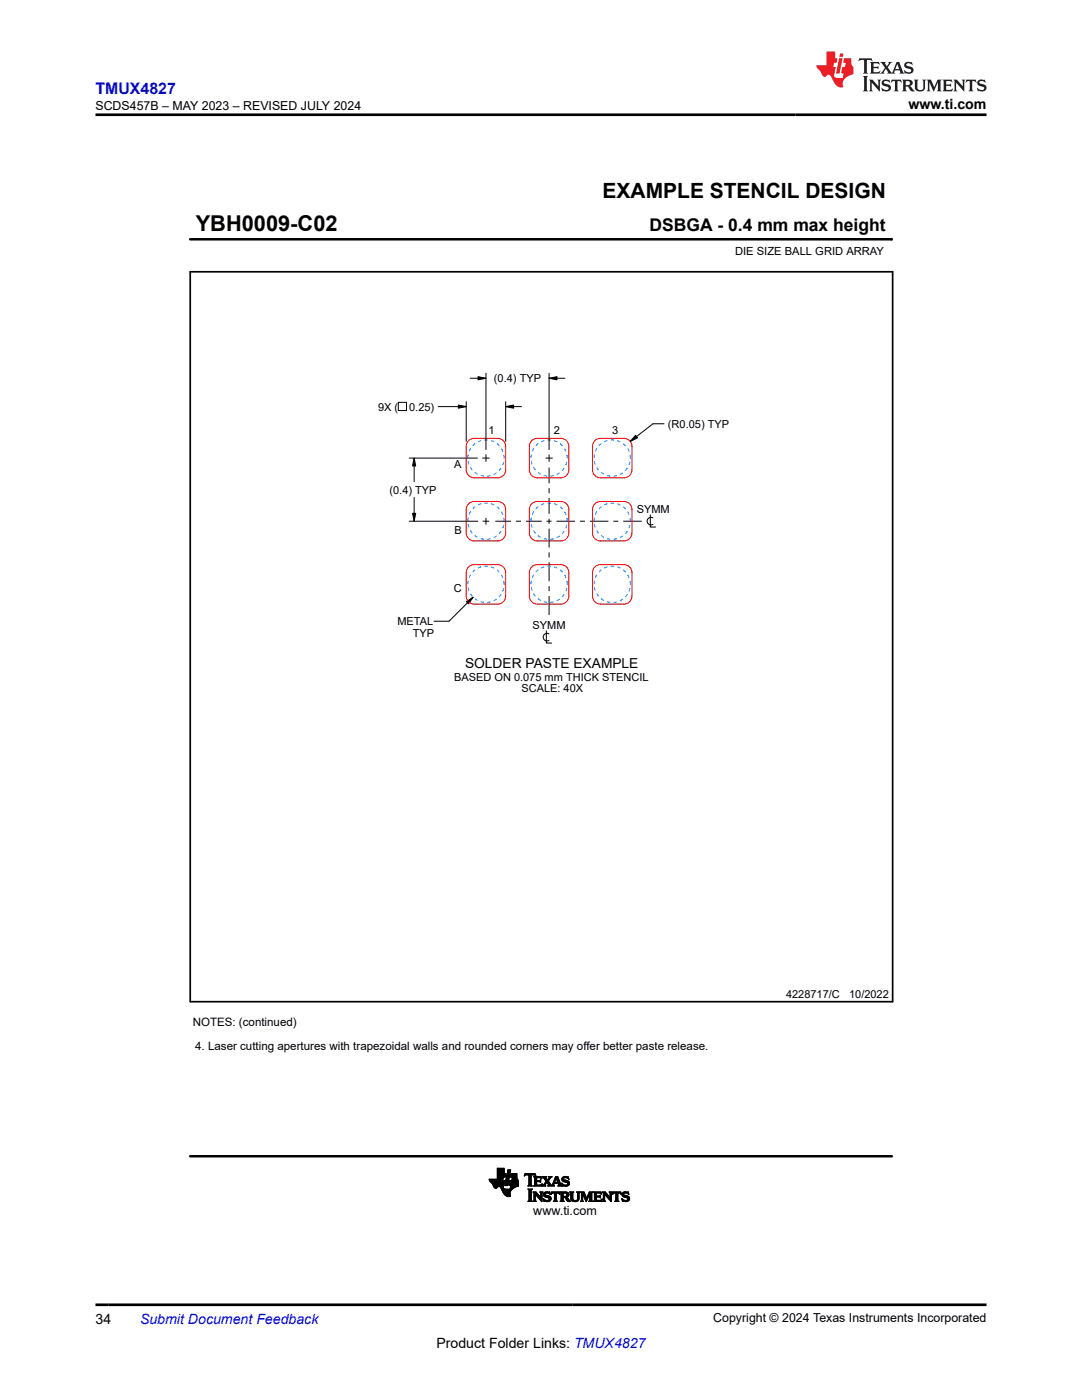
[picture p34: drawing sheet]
<svg xmlns="http://www.w3.org/2000/svg" width="216mm" height="279mm" viewBox="0 0 216 279" stroke-linecap="round" stroke-linejoin="round" font-family="sans-serif">
<defs><g id="words">
<text font-size="4.4" x="39.1" y="46.2">YBH0009-C02</text>
<text font-size="4.2" x="120.2" y="39.5">EXAMPLE STENCIL DESIGN</text>
<text font-size="3.5" x="129.6" y="46.2">DSBGA - 0.4 mm max height</text>
<text font-size="3.2" fill="#00f" x="19" y="18.7">TMUX4827</text>
<g font-size="2.8">
<text x="181.3" y="21.8">www.ti.com</text>
<text x="19" y="264.2">34</text>
<text x="87.1" y="269">Product Folder Links: TMUX4827</text>
</g>
<text font-size="2.8" fill="#00f" x="27.9" y="264.2">Submit Document Feedback</text>
<text font-size="2.7" x="92.8" y="133.4">SOLDER PASTE EXAMPLE</text>
<g font-size="2.5">
<text x="19" y="21.9">SCDS457B – MAY 2023 – REVISED JULY 2024</text>
<text x="106.4" y="242.5">www.ti.com</text>
<text x="142.3" y="263.9">Copyright © 2024 Texas Instruments Incorporated</text>
</g>
<g font-size="2.3">
<text x="38.4" y="204.7">NOTES: (continued)</text>
<text x="38.9" y="209.6">4. Laser cutting apertures with trapezoidal walls and rounded corners may offer better paste release.</text>
</g>
<g font-size="2.2">
<text x="146.7" y="50.9">DIE SIZE BALL GRID ARRAY</text>
<text x="98.6" y="76.3">(0.4) TYP</text>
<text x="75.4" y="81.9">9X (</text>
<text x="81.6" y="81.9">0.25)</text>
<text x="97.5" y="86.6">1</text>
<text x="110.5" y="86.6">2</text>
<text x="122.2" y="86.5">3</text>
<text x="133.3" y="85.4">(R0.05) TYP</text>
<text x="90.6" y="93.5">A</text>
<text x="77.7" y="98.5">(0.4) TYP</text>
<text x="90.7" y="106.5">B</text>
<text x="127.1" y="102.4">SYMM</text>
<text x="90.5" y="118.1">C</text>
<text x="79.3" y="124.8">METAL</text>
<text x="106.3" y="125.6">SYMM</text>
<text x="82.3" y="127.1">TYP</text>
<text x="90.6" y="135.8">BASED ON 0.075 mm THICK STENCIL</text>
<text x="104" y="138.2">SCALE: 40X</text>
<text x="156.8" y="199.1">4228717/C</text>
<text x="169.4" y="199.1">10/2022</text>
</g>
</g></defs>
<g fill="none" stroke="#000" stroke-width=".2">
<path d="M37.9 47.8h140.1M178 47.6v.4M93.8 75.5h3.2M95.4 75.2l1.6 .3-1.6 .3zM97 74.5v15.2M109.6 75.5l1.5-.3v.6zM109.6 74.5v15.2M109.6 75.5h3.1M79.5 80.3h1.6v1.6h-1.6zM81.7 91.4h13.6M82.6 91.4v4.7M82.6 99.3v4.7"/>
<path d="M82.6 91.4l.4 1.6h-.7zM87.4 81.1h5.6M91.5 80.8l1.5 .3-1.5 .4zM93 80.2v7.9M96.2 91.4h1.5M97 90.7v1.4M100.9 81.1l1.6-.3v.7zM100.9 80.2v7.9M100.9 81.1h3.2M108.9 91.4h1.4M109.6 93.3v3.1M109.6 97.4v1"/>
<path d="M109.6 99.4v3.1M109.6 90.7v1.4M126.8 86.9l.4 .5-1.4 .7zM132.5 84.6h-2.2l-4.5 3.5M81.7 104h13.6M82.3 102.4h.7l-.4 1.6zM94.4 119.2l-4.8 4.8h-3M96.3 104h1.3M97 103.4v1.3M98.8 104h3.2M103 104h1M104.9 104h3.2"/>
<path d="M109.1 104h1M109.6 103.5v1M109.6 105.5v3.8M109.6 110.3v.9M109.6 112.2v3.8M109.6 117v1M109.6 119v3.7M111 104h3.7M115.7 104h1M117.7 104h3.7M122.4 104h1M124.4 104h3.6"/>
<path d="M129.8 102.8v2.4h1M130.3 103.4a.77 .77 0 0 0-1.2 .6 .77 .77 0 0 0 1.2 .7M93.1 120.1l1.3-.9-.9 1.3zM109 125.9v2.4h1.1M109.5 126.5a.77 .77 0 0 0-1.1 .7 .77 .77 0 0 0 1.1 .6M97.6 235.4h2.7M97.6 235.5h2.7M97.7 235.6h2.6M97.7 235.6h3l-.3 1.2M97.7 235.7h3M97.8 235.8h2.9M97.8 235.8h2.8"/>
<path d="M97.9 235.9h2.7M98 236h2.6M98.1 236.1h2.5M98.2 236.2h2.4M98.3 236.3h2.3M98.3 236.3h2.2M98.3 236.4h2.2M98.3 236.4l.5 .7 .7-.3 .3 .1 .6 1.1M98.4 236.4h2.1M98.4 236.5h2.1M98.4 236.6h2.1M98.5 236.7h2"/>
<path d="M98.5 236.8h2M98.5 236.8h.9M98.6 236.9h.7M98.6 237h.6M98.7 237.1h.4M98.8 237.1h.3M99.2 235.3h1.1M99.2 235.3h1.2M99.2 235.2h1.2M99.2 235.1h1.2M99.2 235h1.2M99.2 234.2h1.8l-.2 .7h-1.6"/>
<path d="M99.2 234.9h1.6M99.2 234.8h1.6M99.2 234.7h1.7M99.2 234.6h1.7M99.2 234.5h1.7M99.2 234.4h1.7M99.2 234.3h1.7M99.2 234.1h1.4M99.2 234h1.4M99.2 233.9h1.4M99.2 233.8h1.4M99.2 233.7h1.4"/>
<path d="M99.2 233.6h1.4M99.2 233.5h1.4M99.2 233.4h1.4M99.2 233.3h1.4M99.2 233.2h1.4M99.7 236.8h.7M99.8 236.9h.6M99.9 236.9h.5M99.9 237h.5M99.9 237.1h.5M100 237.1h.5M100 237.2h.5"/>
<path d="M100 237.3h.6M100.1 237.3h.9M100.1 237.4h2.1M100.1 237.4h2M100.2 237.5h1.8M100.2 237.6h1.8M100.2 237.6h1.7M100.2 237.7h1.7M100.3 237.8h1.6M100.3 237.8h1.5M100.3 235.4l-2.7-.1 .1 .4 .6 .7M100.3 237.9h1.5"/>
<path d="M100.4 237.9h1.4M100.4 238h1.4M100.4 234.9l-.1 .7M100.4 238l.7 .7h.8M100.4 238.1h1.4M100.4 236.8l.1 .3 .2 .2h1.5M100.5 238.1h1.3M100.5 238.2h1.3M100.6 238.3h1.2M100.6 234.2v-1.1h-1.4v2.2M100.7 238.4h1.1M100.7 236.6h.6"/>
<path d="M100.8 236.5h.5M100.8 236.4h.5M100.8 238.5h1M100.8 236.3h.5M100.8 236.3h.6M100.8 236.2h.6M100.8 236.1h.6M100.9 236h.5M100.9 238.6h.9M100.9 235.9h.5M100.9 235.8h.5M100.9 235.8h.6"/>
<path d="M100.9 235.7h.6M100.9 235.6h.6M101 235.5h.5M101 235.4h.5M101 235.3h.5M101 235.2h.6M101 235.1h.6M101 238.7h.9M101.1 235h.5M101.1 234.9h.5M101.1 234.8h.5M101.1 234.7h.6"/>
<path d="M101.1 234.6h.6M101.1 234.5h.6M101.2 234.4h.5M101.2 238.8h.6M101.2 234.3h.5M101.2 234.2h.6l-.5 2.4h-.6zM101.3 233.9h.5M101.3 233.8h.5M101.3 233.7h.6M101.3 233.6h.6M101.3 233.5h.6M101.4 233.5h.5l-.1 .5h-.6z"/>
<path d="M101.5 238.8h.1M101.5 236.5h1.9M101.6 236.4h1.8M101.6 236.4v.2h.3M101.6 236.6h1.8M101.6 236.3h1.8M101.6 236.3v.1M101.6 236.2h1.8M101.6 236.1h1.8M101.6 236h1.8M101.6 235.9h1.8M101.7 235.9h1.7"/>
<path d="M101.7 235.8h1.7M101.7 235.7h1.7M101.8 238.2l.1 .5M101.8 237.3h.5M101.8 237.2h.6M101.8 237.1h.7M101.8 237.1h.8M101.8 237h.9M101.9 236.9h.9M101.9 234.9h1.2M101.9 236.9h1M101.9 234.8h1.2"/>
<path d="M101.9 236.8h1.2M101.9 236.8h1.4M101.9 234.7h1.2M101.9 236.7h1.5M101.9 234.6h1.2M101.9 236.6h1.5M101.9 236.6l-.1 .7M101.9 234.5h1.2M101.9 234.4h1.2M102 234.4h1.1M102 234.3h1.1M102.1 235.6h1.3"/>
<path d="M102.1 235.5h1.3M102.2 235.4h1.1M102.2 235.3h1M102.2 235.2h1M102.2 235.1h.9M102.2 235h.9M102.3 234.9l-.2 .7M102.4 237.2l-.5 .5-.1 .5M103.1 234.9h-1.2l.1-.7h1.1v.9l.3 .5v1.1M103.4 235.6h-1.7l-.1 .7M103.5 236.7l-1.1 .5M104.6 234.6h.1"/>
<path d="M104.6 234.5h.2M104.7 234.5h2.2M104.7 234.4h2.1M104.7 234.3h2.1M105.4 236.7h.8M105.4 237.3h.8l-.2 .3v1.9l.2 .3h-.8l.2-.3v-1.9zM105.4 239.7h.8M105.4 237.4h.8M105.5 239.7h.6M105.5 236.6h.5M105.5 234.5h.5M105.5 237.5h.5"/>
<path d="M105.5 236.5h.5M105.5 236.4h.5M105.5 236.3h.5M105.5 236.2h.5M105.5 236.1h.5M105.5 236h.5M105.5 235.9h.5M105.5 235.8h.5M105.5 235.7h.5M105.5 235.6h.5M105.5 235.5h.5M105.5 235.4h.5"/>
<path d="M105.5 235.3h.5M105.5 235.2h.5M105.5 235.1h.5M105.5 235h.5M105.5 234.9h.5M105.5 234.8h.5M105.5 234.7h.5M105.5 234.6h.5M105.5 234.6v1.8M105.5 236.4l-.1 .3M105.6 239.6h.4M105.6 237.5h.4"/>
<path d="M105.6 239.5h.4M105.6 239.4h.4M105.6 239.3h.4M105.6 239.2h.4M105.6 239.1h.4M105.6 239h.4M105.6 238.9h.4M105.6 238.8h.4M105.6 238.7h.4M105.6 238.6h.4M105.6 238.5h.4M105.6 238.4h.4"/>
<path d="M105.6 238.3h.4M105.6 238.2h.4M105.6 238.1h.4M105.6 238h.4M105.6 237.9h.4M105.6 237.8h.4M105.6 237.7h.4M105.6 237.6h.4M106 236.4l.2 .3M106 234.6l.1-.1h.3l.5 .2-.1-.5h-2l-.2 .5 .5-.2h.4v.1M106 234.6v1.8M106.4 237.9h.5l1 1.1v-.9l-.2-.2h.6l-.1 .3v1.6l-1.4-1.4v1.1l.2 .3h-.6l.2-.3v-1.3z"/>
<path d="M106.4 239.7h.6M106.4 237.9h.5M106.5 238h.5M106.5 236.7h1.6M106.5 239.7h.4M106.5 238.1h.6M106.5 239.6h.3M106.5 234.9h1.5M106.6 239.5h.2M106.6 239.4h.2M106.6 239.3h.2M106.6 239.2h.2"/>
<path d="M106.6 239.1h.2M106.6 239h.2M106.6 238.9h.2M106.6 238.8h.2M106.6 238.7h.2M106.6 238.6h.2M106.6 238.5h.2M106.6 238.4h.2M106.6 238.3h.7M106.6 238.2h.7M106.6 238.2h.6M106.6 236.6h1.5"/>
<path d="M106.6 235h1.4M106.7 236.5h.4M106.7 235.1h.4M106.7 236.4l-.2 .3M106.7 235.6h.9l.3-.1v.5l-.3-.2-.9 .1M106.7 236.4h.4M106.7 236.3h.4M106.7 236.2h.4M106.7 236.1h.4M106.7 236h.4M106.7 235.8h1.2M106.7 235.7h1.2"/>
<path d="M106.7 235.5h.4M106.7 235.4h.4M106.7 235.3h.4M106.7 235.2h.4M106.7 234.5h.2M106.8 234.6h.1M106.9 238.4h.5M106.9 238.5h.6M107 238.6h.6M107.1 235.2l.1-.2h.5l.4 .3M107.1 235.8v.7h.7l.4-.3-.2 .5h-1.5M107.1 235.2v.4"/>
<path d="M107.1 238.7h.5M107.2 238.8h.5M107.3 238.9h.5M107.3 238.9h.9M107.4 239h.8M107.5 239.1h.7M107.6 239.2h.6M107.6 239.3h.6M107.7 235.6h.2M107.7 239.4h.5M107.7 237.9h.6M107.7 235.9h.2"/>
<path d="M107.8 236.5h.3M107.8 239.5h.4M107.8 235.5h.1M107.8 236h.1M107.8 235.1h.3M107.8 238h.4M107.9 239.6h.3M107.9 238.1h.3M107.9 238.2h.3M107.9 238.9h.3M107.9 238.8h.3M107.9 238.7h.3"/>
<path d="M107.9 238.6h.3M107.9 238.5h.3M107.9 238.4h.3M107.9 238.3h.3M108 239.7h.2M108 235.2h.1M108 236.4h.2M108.1 235.2h.1M108.1 235.3l-.1-.5h-1.5l.2 .2v1.4M108.1 236.3h.1M108.2 236.7h.7M108.3 234.9h.7"/>
<path d="M108.4 236.6h.3M108.4 235h.6M108.4 239.3h.2M108.4 239.4h.3M108.4 238.4l.2 .4 .9 .3 .1 .2M108.4 238.4h.4M108.4 238.3h.4M108.4 238.5h.5M108.5 239.5h.3M108.5 238.2h.3M108.5 236.5h.3M108.5 238.6h.8"/>
<path d="M108.5 235.1h.5M108.5 239.6h.6M108.5 238.2h.4M108.5 239.7h1.3M108.5 238.7h1.1M108.5 236.4h.3M108.5 239.7h.1M108.5 235.2h.5M108.6 238.1h1.2M108.6 236.3h.3M108.6 238.8h1.2M108.6 235.2h.5"/>
<path d="M108.7 238h1M108.7 236.2h.2M108.7 235.3h.4M108.7 236.1h.3M108.7 238.9h1.2M108.7 235.4h.5M108.8 236h.2M108.8 235.5h.7M108.8 239.7h.8M108.8 237.9h.6M108.8 236h.8M108.8 235.6h.7"/>
<path d="M108.9 235.9h.6M108.9 235.7h.5M109 235.8h.5M109 235.8l-.6 .7-.2 .2M109 238.9h.9M109.2 236h.5M109.2 236.1h.5M109.3 239.6h.5M109.3 236.2h.5M109.3 236.7l.2-.2-.4-.6-.4 .6 .2 .2M109.3 236.7h1.3M109.3 235.4h.3"/>
<path d="M109.4 236.3h.4M109.4 239h.5M109.4 235.3h.3M109.4 235.7l.8-.9h-.7l.1 .2-.3 .5-.3-.5 .1-.2h-.9l.8 1M109.4 235.7l.7 .9 .8-1.8h.4l.6 1.7 .2 .2M109.4 236.4h.5M109.5 235.2h.2M109.5 238.2h.3M109.5 236.5h.5M109.5 236.6h.5M109.5 239.5h.4M109.5 235.2h.3"/>
<path d="M109.5 239.1h.5M109.6 234.9h.5M109.6 239.4h.3M109.6 235.1h.3M109.6 239.2h.4M109.6 239.3h.4M109.6 237.9h.1M109.6 235h.3M109.6 238.2h.2M109.7 238.3h.1M109.8 238.4l-.6-.3-.4 .2 .1 .2 .9 .3 .2 .4M109.8 238.4l-.1-.5-.6-.1-.5 .2-.2 .4"/>
<path d="M109.9 238.4l.4-.3h.3v1.4l-.2 .3h.8l-.2-.3 .1-1.4h.3l.3 .3M109.9 238.4l.2-.5h1.5l.1 .5M109.9 238.3h.1M110 238.2h.1M110 239.2l-.2 .4-.6 .2-.5-.1-.2 .1-.1-.6 .7 .4 .4-.1 .1-.2M110 238.2h.2M110 238.1h1.7M110 238h1.6M110.1 237.9h1.5M110.1 236.6h.4M110.2 236.5h.3M110.2 236.4h.3"/>
<path d="M110.3 236.3h.2M110.3 236.2h1.5M110.4 236.1h1.4M110.4 236h1.4M110.4 239.7h.8M110.4 236h1.3M110.5 235.9h.2M110.5 235.8h.2M110.5 236.4l.1 .3M110.5 235.7h.3M110.6 235.6h.2M110.6 239.7h.5"/>
<path d="M110.6 236.2l-.1 .2M110.6 235.5h.2M110.6 239.6h.4M110.6 238.2h.4M110.6 239.5h.4M110.6 239.4h.4M110.6 239.3h.4M110.6 239.2h.4M110.6 239.1h.4M110.6 239h.4M110.6 238.9h.4M110.6 238.8h.4"/>
<path d="M110.6 238.7h.4M110.6 238.6h.4M110.6 238.5h.4M110.6 238.4h.4M110.6 238.3h.4M110.6 235.4h.3M110.7 235.3h.2M110.7 236l.3-.9 .3 .9M110.7 235.2h.2M110.7 235.2h.7M110.8 235.1h.6M110.8 235h.6"/>
<path d="M110.8 234.9h.5M111 235.2h.5M111.1 235.3h.4M111.1 235.4h.4M111.1 235.5h.5M111.2 235.6h.4M111.2 235.7h.4M111.2 235.8h.5M111.2 235.9h.5M111.3 236.7h.8M111.4 236.2v.2M111.4 236.3h.5"/>
<path d="M111.4 236.4h.5M111.4 236.4l-.1 .3M111.5 238.2h.2M111.5 236.6h.5M111.5 236.5h.4M111.6 238.2h.1M111.7 238.3h.1M111.8 239.7h.8M111.8 237.9h1.2M111.9 238h1.4M111.9 239.7h.5M112 238.1h1.4"/>
<path d="M112 239.6h.4M112 239.5h.4M112 239.4h.4M112 239.3h.4M112 239.2h.4M112 239.1h.4M112 239h.4M112 238.9h1.1M112 238.9h1.2M112 238.8h1.4M112 238.7h.4M112 238.6h.4"/>
<path d="M112 238.5h.4M112 238.4h.4M112 238.3h.4M112 238.2h.4M112.1 236.2h.1M112.1 236.1h.1M112.1 236.3h.2M112.1 235.3l.2 .4 .8 .3 .2 .2M112.1 235.3h.4M112.1 235.4h.4M112.1 235.2h.4M112.1 236.4h.3"/>
<path d="M112.1 235.5h.7M112.2 236.5h.4M112.2 235.6h1M112.2 236.6h1.3M112.2 235.1h.4M112.2 236.7h.1M112.2 235.7h1.2M112.2 235h1.2M112.4 235.8h1.1M112.4 234.9h1M112.4 238.3v-.2h.5l.2 .3M112.4 238.3v.5l.5-.1 .2-.3"/>
<path d="M112.4 236.7h.9M112.5 235.3l.1 .1 .9 .3 .1 .4M112.5 235.3l.1-.2 .3-.1 .6 .3M112.6 235.9h1M112.6 234.8h.4M112.7 236.7h.3M112.8 239h.5M112.9 239.1h.4M112.9 239.2h.5M113 239.3h.4M113 236h.6M113 238.2h.5"/>
<path d="M113 238.7h.4M113 239.4h.5M113 239.4l.3 .4h.6M113 238.9l.4 .3M113 238.9h.1M113 239.5h.6M113 238.6h.5M113.1 236.5h.4M113.1 238.5h.4M113.1 238.3h.4M113.1 235.1h.3M113.1 238.4h.4"/>
<path d="M113.1 239.6h.5M113.2 239.7h.5M113.2 236h.4M113.2 236.4h.4M113.3 236.1h.3M113.3 236.3h.3M113.3 235.2h.2M113.3 236.2h.3M113.3 239.7h.6M113.4 235.2h.1M113.4 239.2l.5 .6M113.5 235.3h.1"/>
<path d="M113.5 235.3l-.1-.5h-.6l-.5 .1-.2 .4M113.5 238.4l-.1-.3-.3-.2h-1.3l.2 .2v1.5l-.2 .2h.8l-.2-.2v-.6h.4l.2 .4M113.5 238.4l-.1 .4-.4 .1M113.6 236.1l-.1 .5-.6 .2-.5-.2-.2 .1-.1-.6 .7 .4 .4-.1 .1-.2M113.7 237.9h.8M113.8 238h.6M113.9 238.1h.4M113.9 239.1h.4M113.9 239h.4M113.9 238.9h.4M113.9 238.8h.4M113.9 238.7h.4"/>
<path d="M113.9 238.6h.4M113.9 238.5h.4M113.9 238.4h.4M113.9 238.3h.4M113.9 238.2h.4M113.9 239.2h.4M113.9 239.3h.4M113.9 239.4h.4M114 239.5h.4M114 239.6h.6M114.1 239.7h1.2M114.3 239.1l.1 .4 .4 .1 .4-.1 .1-.4"/>
<path d="M114.3 239.1v-1l.2-.2h-.8l.2 .2v1.1M114.3 239.7h.9M115 239.6h.4M115.1 237.9h.6M115.2 239.5h.3M115.2 238h.4M115.2 239.4h.3M115.3 239.3h.2M115.3 238.1h.3M115.3 239.2h.2M115.3 239.1v-1l-.2-.2h.6l-.1 .2-.1 1M115.3 239.1h.2"/>
<path d="M115.3 239h.2M115.3 238.9h.2M115.3 238.8h.2M115.3 238.7h.2M115.3 238.6h.2M115.3 238.5h.2M115.3 238.4h.2M115.3 238.3h.2M115.3 238.2h.2M115.5 239.1l-.1 .5-.6 .2-.7-.1-.2-.5M115.8 237.9h.7l.6 1.2 .5-1.2h.7l-.2 .2v1.4l.2 .3h-.8l.2-.3v-1.2l-.7 1.5-.7-1.5v1.2l.1 .3h-.6l.2-.3v-1.4zM115.8 239.7h.6"/>
<path d="M115.8 237.9h.7M115.9 238h.7M116 239.7h.3M116 238.1h.6M116 239.6h.3M116 239.5h.3M116 239.4h.3M116 239.3h.3M116 239.2h.3M116 239.1h.3M116 239h.3M116 238.9h.3"/>
<path d="M116 238.8h.3M116 238.7h.3M116 238.6h.3M116 238.5h.3M116 238.4h.3M116 238.3h.7M116 238.2h.7M116 238.2h.6M116.3 238.4h.5M116.4 238.5h.4M116.4 238.6h.4M116.4 238.7h.5"/>
<path d="M116.5 238.8h.4M116.5 238.9h.5M116.6 238.9h.4M116.6 239h.4M116.6 239.1h.7M116.7 239.2h.6M116.7 239.3h.5M116.8 239.4h.4M116.8 239.5h.3M116.8 239.6h.3M116.9 239.7h.2M116.9 239.7h.1"/>
<path d="M117.1 239h.2M117.1 238.9h.3M117.2 238.9h.2M117.2 238.8h.2M117.3 238.7h.2M117.3 238.6h.2M117.3 238.5h.3M117.4 238.4h.2M117.4 238.3h.7M117.4 238.2h.7M117.5 238.2h.6M117.5 239.7h.8"/>
<path d="M117.5 238.1h.6M117.6 238h.6M117.6 237.9h.7M117.6 239.7h.5M117.7 239.6h.4M117.7 239.5h.4M117.7 239.4h.4M117.7 239.3h.4M117.7 239.2h.4M117.7 239.1h.4M117.7 239h.4M117.7 238.9h.4"/>
<path d="M117.7 238.8h.4M117.7 238.7h.4M117.7 238.6h.4M117.7 238.5h.4M117.7 238.4h.4M118.4 239.7h1.6M118.4 237.9h1.5M118.5 238h1.4M118.6 239.7h1.4M118.6 238.1h1.4M118.6 239.6h1.5M118.6 239.5h.4"/>
<path d="M118.6 238.2h.4M118.6 239.4h.4M118.6 239.3h.4M118.6 239.2h.4M118.6 239.1h.4M118.6 239h.4M118.6 238.9h.4M118.6 238.9h1.2M118.6 238.8h1.2M118.6 238.7h1.2M118.6 238.6h.4M118.6 238.5h.4"/>
<path d="M118.6 238.4h.4M118.6 238.3h.4M119.5 238.7l.3-.2v.5l-.8-.1v.6l.2 .1M119.7 238.9h.1M119.7 238.6h.1M119.8 238.2h.2M119.9 239.5h.2M119.9 238.2h.1M120 238.3h.1M120 238.3l-.3-.2h-.6l-.1 .6M120 238.3l-.1-.4h-1.5l.2 .2v1.4l-.2 .3h1.6l.1-.5M120 239.4h.1"/>
<path d="M120.1 239.3l-.5 .3M120.1 239.3h.1M120.2 239.7h.6M120.2 237.9h.6M120.3 238h.6M120.3 239.7h.4M120.4 238.1h.5M120.4 239.6h.3M120.4 238.2h.6M120.4 239.5h.2M120.4 239.4h.2M120.4 239.3h.2"/>
<path d="M120.4 239.2h.2M120.4 239.1h.2M120.4 239h.2M120.4 238.9h.2M120.4 238.8h.2M120.4 238.7h.2M120.4 238.6h.2M120.4 238.5h.2M120.4 238.4h.2M120.4 238.3h.8M120.4 238.2h.7M120.6 238.4v1.1l.2 .3h-.6l.2-.3v-1.4l-.2-.2h.6l.9 1.1v-.9l-.1-.2h.6l-.2 .3v1.6l-1.3-1.4"/>
<path d="M120.7 238.4h.5M120.8 238.5h.5M120.9 238.6h.5M120.9 238.7h.6M121 238.8h.6M121.1 238.9h.5M121.2 238.9h.8M121.2 239h.8M121.3 239.1h.7M121.4 239.2h.6M121.5 239.3h.5M121.6 239.4h.4"/>
<path d="M121.6 237.9h.6M121.6 239.5h.4M121.7 238h.4M121.7 239.6h.3M121.7 238.1h.3M121.7 238.9h.3M121.7 238.8h.3M121.7 238.7h.3M121.7 238.6h.3M121.7 238.5h.3M121.7 238.4h.3M121.7 238.3h.3"/>
<path d="M121.7 238.2h.3M121.8 239.7h.2M121.9 239.7h.1M122.2 238.4l.3-.3h.4v1.5l-.2 .2h.8l-.2-.3v-1.4h.4l.3 .3M122.2 238.4l.1-.5h1.6l.1 .5M122.2 238.3h.1M122.2 238.2h.2M122.2 238.2h.3M122.3 238.1h1.6M122.3 238h1.6M122.3 237.9h1.6M122.7 239.7h.8"/>
<path d="M122.8 239.7h.5M122.9 239.6h.4M122.9 238.2h.4M122.9 239.5h.4M122.9 239.4h.4M122.9 239.3h.4M122.9 239.2h.4M122.9 239.1h.4M122.9 239h.4M122.9 238.9h.4M122.9 238.8h.4M122.9 238.7h.4"/>
<path d="M122.9 238.6h.4M122.9 238.5h.4M122.9 238.4h.4M122.9 238.3h.4M123.7 238.2h.2M123.8 238.2h.2M123.9 238.3h.1M124.1 239.3h.1M124.1 239.4h.2M124.1 238.4l.2 .4 .8 .3 .2 .2M124.1 238.4h.4M124.1 238.3h.4"/>
<path d="M124.1 238.5h.5M124.1 239.5h.4M124.1 238.2h.4M124.1 238.6h.8M124.2 239.6h.6M124.2 238.2h.3M124.2 239.7h1.2M124.2 238.7h1.1M124.2 239.7h.1M124.2 238.1h1.2M124.3 238.8h1.1M124.3 238h1.1"/>
<path d="M124.4 238.9h1.1M124.5 239.7h.8M124.5 237.9h.6M124.7 238.9h.9M125 239.6h.5M125 239h.6M125.1 238.2h.3M125.2 239.5h.4M125.2 239.1h.4M125.2 239.4h.4M125.3 239.2h.3M125.3 239.3h.3"/>
<path d="M125.3 237.9h.1M125.3 238.2h.2M125.4 238.3h.1M125.5 238.4l-.6-.3-.4 .2 .1 .2 .8 .3 .2 .4M125.5 238.4l-.1-.5-.6-.1-.5 .2-.2 .4M125.6 239.2l-.2 .4-.5 .2-.5-.1-.2 .1-.1-.6 .7 .4 .3-.1 .2-.2"/>
</g>
<path d="M95.4 75.2l1.6 .3-1.6 .3zM109.6 75.5l1.5-.3v.6zM82.6 91.4l.4 1.6h-.7zM91.5 80.8l1.5 .3-1.5 .4zM100.9 81.1l1.6-.3v.7zM126.8 86.9l.4 .5-1.4 .7zM82.3 102.4h.7l-.4 1.6zM93.1 120.1l1.3-.9-.9 1.3z" fill="#000"/>
<path d="M38 54.2h140.1v145.7h-140.1z" fill="none" stroke="#000" stroke-width=".34"/>
<path d="M37.9 47.8h140.1M37.9 230.8h140.1" fill="none" stroke="#000" stroke-width=".5"/>
<path d="M93.7 87.8l.9-.3h4.7a1.57 1.57 0 0 1 1.6 1.6v4.7a1.57 1.57 0 0 1-1.6 1.6h-4.7a1.57 1.57 0 0 1-1.6-1.6v-4.7l.1-.5zM106.3 87.8l.9-.3h4.7a1.57 1.57 0 0 1 1.6 1.6v4.7a1.57 1.57 0 0 1-1.6 1.6h-4.7a1.57 1.57 0 0 1-1.6-1.6v-4.7l.1-.5zM118.9 87.8l.9-.3h4.7a1.57 1.57 0 0 1 1.6 1.6v4.7a1.57 1.57 0 0 1-1.6 1.6h-4.7a1.57 1.57 0 0 1-1.6-1.6v-4.7l.1-.5zM93.7 113l.9-.3h4.7a1.57 1.57 0 0 1 1.6 1.6v4.7a1.57 1.57 0 0 1-1.6 1.6h-4.7a1.57 1.57 0 0 1-1.6-1.6v-4.7l.1-.5zM93.7 100.4l.9-.3h4.7a1.57 1.57 0 0 1 1.6 1.6v4.7a1.57 1.57 0 0 1-1.6 1.6h-4.7a1.57 1.57 0 0 1-1.6-1.6v-4.7l.1-.5zM106.3 113l.9-.3h4.7a1.57 1.57 0 0 1 1.6 1.6v4.7a1.57 1.57 0 0 1-1.6 1.6h-4.7a1.57 1.57 0 0 1-1.6-1.6v-4.7l.1-.5zM106.3 100.4l.9-.3h4.7a1.57 1.57 0 0 1 1.6 1.6v4.7a1.57 1.57 0 0 1-1.6 1.6h-4.7a1.57 1.57 0 0 1-1.6-1.6v-4.7l.1-.5zM118.9 113l.9-.3h4.7a1.57 1.57 0 0 1 1.6 1.6v4.7a1.57 1.57 0 0 1-1.6 1.6h-4.7a1.57 1.57 0 0 1-1.6-1.6v-4.7l.1-.5zM118.9 100.4l.9-.3h4.7a1.57 1.57 0 0 1 1.6 1.6v4.7a1.57 1.57 0 0 1-1.6 1.6h-4.7a1.57 1.57 0 0 1-1.6-1.6v-4.7l.1-.5z" fill="none" stroke="#f00" stroke-width=".2"/>
<g fill="none" stroke="#0080ff" stroke-width=".2" stroke-dasharray=".7 .7" stroke-linecap="butt">
<circle cx="97" cy="91.4" r="3.6"/>
<circle cx="109.6" cy="91.4" r="3.6"/>
<circle cx="122.2" cy="91.4" r="3.6"/>
<circle cx="97" cy="104" r="3.6"/>
<circle cx="97" cy="116.6" r="3.6"/>
<circle cx="109.6" cy="104" r="3.6"/>
<circle cx="109.6" cy="116.6" r="3.6"/>
<circle cx="122.2" cy="104" r="3.6"/>
<circle cx="122.2" cy="116.6" r="3.6"/>
</g>
<path d="M171.5 11.6l-.2 .6 .5-.2h.6v.1v2.2l-.2 .4h1l-.2-.4v-2.2v-.1h.5l.5 .2-.1-.6zM173.6 12.4l.2 .3v1.6l-.2 .4h1.9l.1-.6a1.08 1.08 0 0 1-1.3 .2v-.7h.6l.4 .2v-.7l-.4 .2h-.6v-.5l.2-.2a1 1 0 0 1 1 .3l-.1-.5zM175.7 12.4l.9 1.1-1 1.2h.9l-.2-.2 .5-.8 .4 .8-.2 .2h1.6l-.2-.2 .2-.5h.9l.1 .5-.1 .2h.9l-.2-.4-.8-1.9h-.5l-.9 2.1-.9-1.1 .9-1h-.8l.2 .2-.4 .6-.4-.6 .2-.2zM179 12.8l.4 1h-.7zM180.7 12.5a.65 .65 0 0 0-.2 .7 .65 .65 0 0 0 .6 .5l.6 .1 .1 .3a.79 .79 0 0 1-.7 .4 .79 .79 0 0 1-.7-.5l.1 .7 .2-.1a.93 .93 0 0 0 1.1 0 .93 .93 0 0 0 .4-.9 1.46 1.46 0 0 0-1.2-.6l-.1-.3a1.09 1.09 0 0 1 1.2 .2l-.2-.6-.1 .1-.5-.2zM172.2 15.2l.2 .4v2.2l-.2 .4h1l-.2-.4v-2.2l.2-.4zM173.4 15.9l.2 .4v1.5l-.2 .4h.8l-.3-.4 .1-1.3 1.6 1.8v-2l.2-.4h-.7l.1 .2 .1 1.1-1.2-1.3zM176.2 16a.65 .65 0 0 0-.2 .8 .65 .65 0 0 0 .6 .4l.6 .2 .1 .2a.79 .79 0 0 1-.7 .4 .79 .79 0 0 1-.7-.5l.1 .7 .2-.1a.93 .93 0 0 0 1.1 .1 .93 .93 0 0 0 .4-1 1.46 1.46 0 0 0-1.2-.5l-.1-.4a1.09 1.09 0 0 1 1.2 .2l-.1-.6-.2 .1-.5-.1zM177.9 15.9l-.1 .6a.63 .63 0 0 1 .8-.3v1.6l-.3 .4h1l-.2-.4v-1.6a.66 .66 0 0 1 .8 .3l-.1-.6zM180 15.9l.2 .4v1.5l-.2 .4h1l-.2-.2-.1-.7h.5l.1 .2a.79 .79 0 0 0 1.2 .6l-1-.9a.61 .61 0 0 0 .6-.6 .61 .61 0 0 0-.5-.7zM180.8 16.2h.1a.47 .47 0 0 1 .5 .1 .47 .47 0 0 1 .1 .5l-.1 .1-.7 .1zM182.3 15.9l.2 .2a2.27 2.27 0 0 0 .4 2 1.04 1.04 0 0 0 1.7-.7v-1.3l.2-.2h-.8l.2 .4v1.1a.6 .6 0 0 1-.6 .6 .6 .6 0 0 1-.6-.6v-1.1l.3-.4zM184.9 15.9l.2 .4v1.5l-.2 .4h.8l-.3-.4v-1.4l.9 1.9 .9-1.9v1.4l-.3 .4h1l-.2-.4v-1.5l.2-.4h-.8l-.7 1.5-.6-1.5zM188.1 15.9l.2 .4v1.5l-.2 .4h1.9l.1-.6a1.09 1.09 0 0 1-1.3 .2v-.7h.6l.4 .2v-.6l-.4 .2h-.6v-.6l.2-.1a1.01 1.01 0 0 1 1 .3l-.1-.6zM190.2 15.9l.3 .4v1.5l-.3 .4h.8l-.2-.4v-1.3l1.6 1.8v-2l.2-.4h-.7l.2 .2v1.1l-1.2-1.3zM192.8 15.9l-.1 .6a.63 .63 0 0 1 .8-.3v1.6l-.3 .4h1l-.2-.4v-1.6a.66 .66 0 0 1 .8 .3l-.1-.6zM195.2 16a.65 .65 0 0 0-.2 .8 .65 .65 0 0 0 .6 .4l.6 .2 .2 .2a.79 .79 0 0 1-.7 .4 .79 .79 0 0 1-.7-.5l.1 .7 .2-.1a.93 .93 0 0 0 1 .1 .93 .93 0 0 0 .5-1 1.46 1.46 0 0 0-1.3-.5v-.4a1.09 1.09 0 0 1 1.2 .2l-.2-.6-.2 .1-.5-.1z" fill="#231f20"/>
<path d="M164.9 10.3v2.7h-2l.1 .4 .8 1a.95 .95 0 0 0 1 .9 .59 .59 0 0 1 .5-.4 .59 .59 0 0 1 .5 .3l.4 .8a1.59 1.59 0 0 0 2.1 1.4 1.61 1.61 0 0 1 1-2.3l1-.3-.1-1.5a1.59 1.59 0 0 1-.3-1.7h-1.5l-.2 .9h.6l-.2 .9h-.5l-.2 .9v.3l.4 .1-.1 .9h-.7a.73 .73 0 0 1-1-.7l.3-1.5h-.5l.1-.9h.5l.2-.9h-.5v-1.3zM167.4 11.6l-.6 3.1h.7l.6-3.1zM167.6 10.7l-.1 .6h.7l.1-.6z" fill="#ed1c24"/>
<path d="M19 22.9h177.8M19 260.4h177.8" fill="none" stroke="#000" stroke-width=".53"/>
<use href="#words"/>
</svg>
